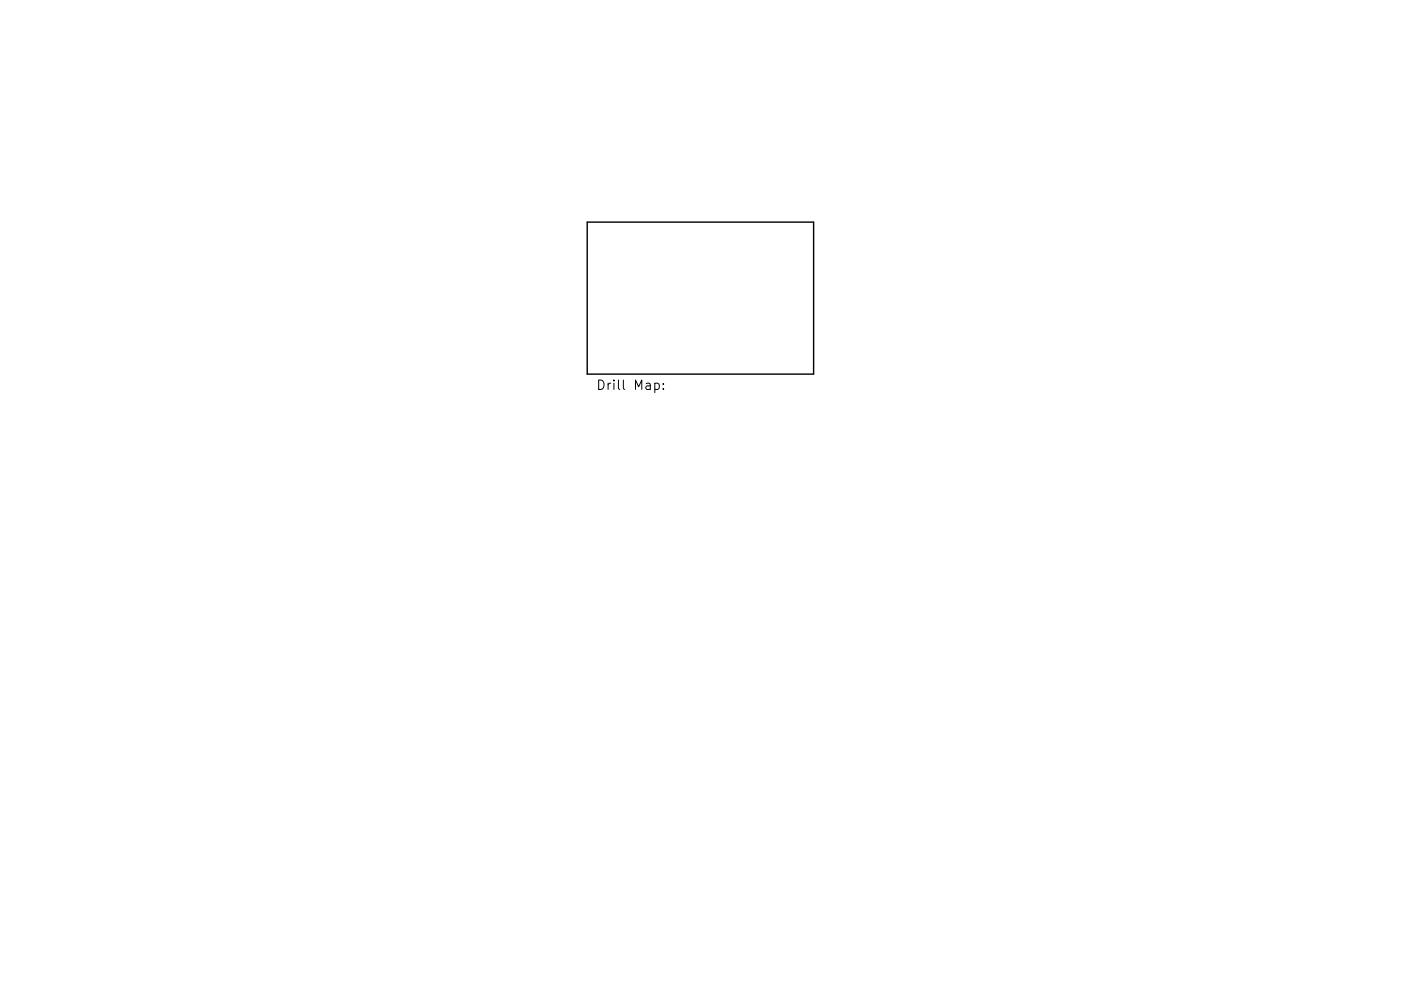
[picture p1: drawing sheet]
<svg xmlns="http://www.w3.org/2000/svg" width="297mm" height="210mm" viewBox="0 0 297 210" stroke-linecap="round" stroke-linejoin="round" font-family="sans-serif">
<defs><g id="words">
<text font-size="2.8" x="126.4" y="82.7">Drill Map:</text>
</g></defs>
<path d="M124.5 47.1h48v32.3h-48z" fill="none" stroke="#000" stroke-width=".3"/>
<path d="M138.8 81.4l.6-.1 .4 .4v.5l-.2 .3h-.8M140.6 82.4v.2M140.6 81.4v.2" fill="none" stroke="#000" stroke-width=".21"/>
<use href="#words"/>
</svg>
